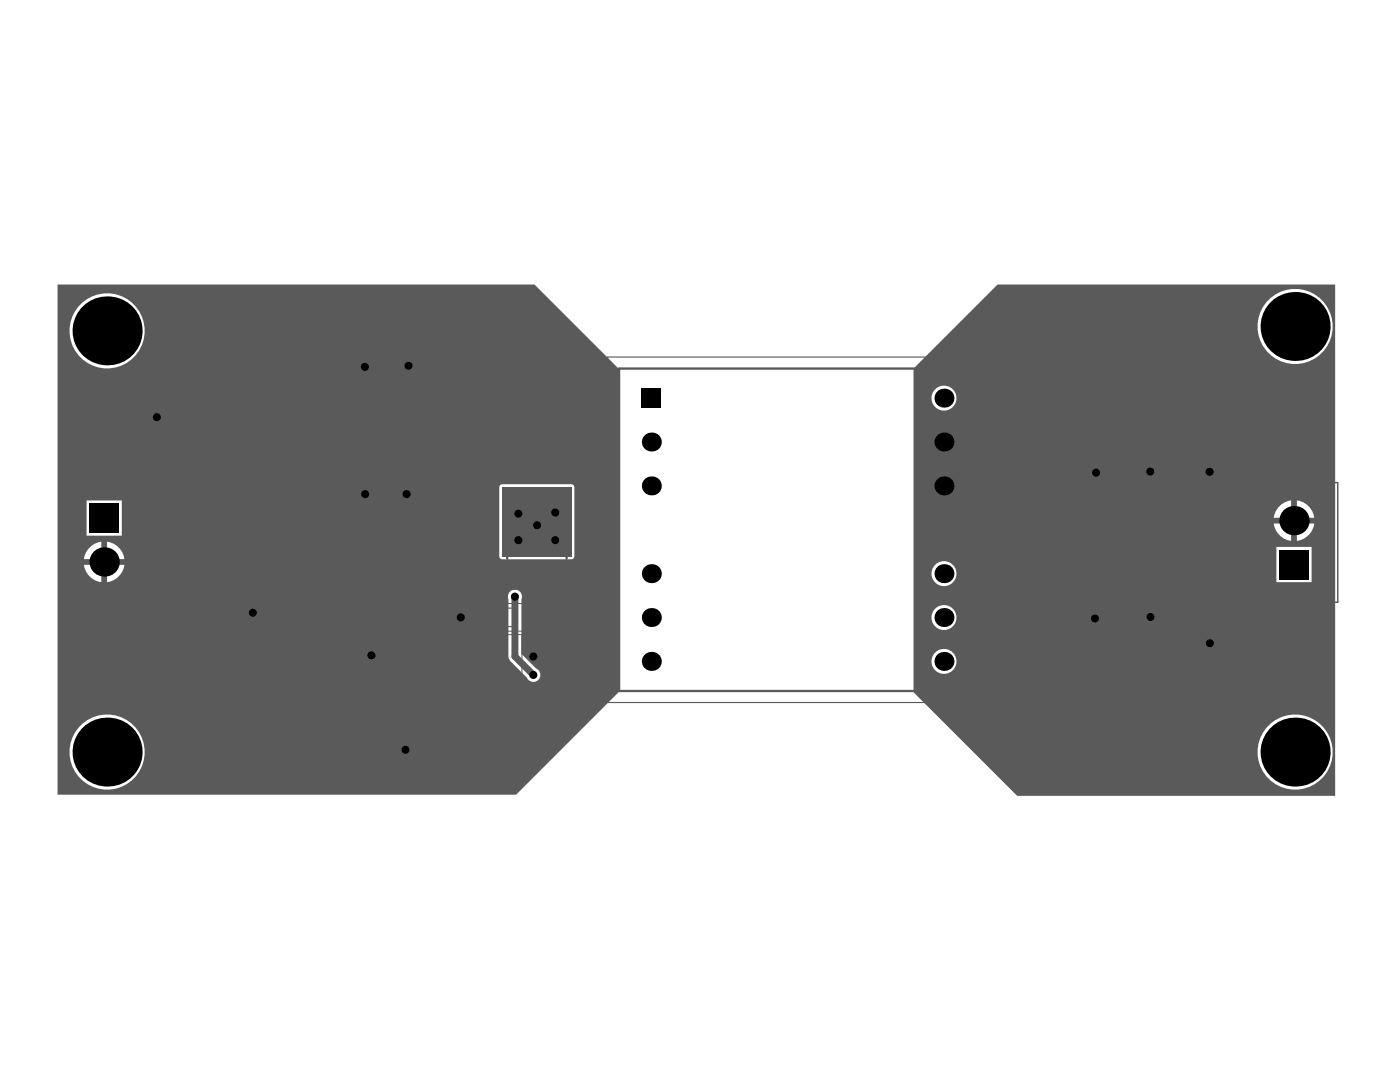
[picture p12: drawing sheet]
<svg xmlns="http://www.w3.org/2000/svg" width="279mm" height="216mm" viewBox="0 0 279 216" stroke-linecap="round" stroke-linejoin="round" font-family="sans-serif">
<path d="M12.1 95.8h17.7v23.9h-17.7zM249.2 96.3h17.8v23.9h-17.8z" fill="none" stroke="#5a5a5a" stroke-width=".29"/>
<g fill="none" stroke="#5a5a5a" stroke-width=".2">
<path d="M33.1 69.1h34.6v28.3h-34.6zM69.2 75.1h6.9v9.7h-6.9zM77.9 75.1h7v9.7h-7zM69.4 87.1h6.9v9.7h-6.9zM77.7 87.1h6.9v9.7h-6.9zM87.6 81.3h6.9v9.7h-6.9zM91.9 97.7h5.5v10.8h-5.5zM97 81.2h5.5v10.8h-5.5zM104.9 86.6h13.2v6.9h-13.2zM215.2 97.2h6.9v9.7h-6.9zM226 97.4h6.9v9.7h-6.9zM237.9 97.4h7v9.7h-7z"/>
<path d="M64.9 111.1h11.8v7.7h-11.8zM203.2 111.4h6.9v13h-6.9zM215.2 111.2h6.9v9.7h-6.9zM226 111.2h6.9v9.7h-6.9zM237.5 109.5h7.8v16.3h-7.8zM52.4 120.5h6.5v3.5h-6.5zM77 127.3h9.7v6.9h-9.7zM82.9 139.5h10.8v5.5h-10.8zM93.7 120.4h10.8v5.5h-10.8zM94.5 126.6h9.7v8.2h-9.7zM98.2 130.7h2.3M99.3 129.6v2.3"/>
<path d="M82.9 146.9h10.8v5.5h-10.8z"/>
<circle cx="65.7" cy="83.2" r=".06"/>
</g>
<g fill="none" stroke="#5a5a5a" stroke-width=".23">
<path d="M37.9 71.4h17l6.6 6.7v10.3l-6.6 6.7h-17zM69.8 76.3h5.7v7.4h-5.7zM78.5 76.3h5.8v7.4h-5.8zM121.3 71.2h75.8v69h-75.8zM123.6 73.5h71.2v64.4h-71.2zM33.2 99.5h29.1v20h-29.1zM70 88.3h5.7v7.3h-5.7zM78.3 88.3h5.7v7.3h-5.7zM88.2 82.5h5.7v7.4h-5.7zM92.8 99.4h3.7v7.4h-3.7zM97.9 83h3.7v7.3h-3.7zM98.9 95.6h16.5v21.9h-16.5z"/>
<path d="M107.1 87.2h8.8v5.8h-8.8zM115.9 91.8l-1.2 1.2M215.8 98.4h5.7v7.3h-5.7zM226.6 98.6h5.7v7.3h-5.7zM238.5 98.6h5.8v7.3h-5.8zM38.4 101.8h14.3v15.4h-14.3zM67.7 113.1h6.2v3.6h-6.2zM69.1 113.1l-1.4 1.5M101.2 100.5h11.9v12.6h-11.9zM203.8 113.5h5.8v8.8h-5.8zM215.8 112.4h5.7v7.3h-5.7zM226.6 112.4h5.7v7.3h-5.7z"/>
<path d="M238.4 111.7h6v12h-6zM53.8 121.3h3.6v1.9h-3.6zM78.2 127.9h7.3v5.7h-7.3zM95.4 121.3h7.4v3.7h-7.4zM97.5 127.4h3.7v6.7h-3.7zM101.2 131.9l-2.2 2.2M203.8 121.1l1.2 1.2M238.4 121.9l1.8 1.8M84.6 140.4h7.4v3.7h-7.4zM84.6 147.8h7.4v3.6h-7.4z"/>
<circle cx="102.8" cy="116.4" r=".11"/>
</g>
<g fill="none" stroke="#5a5a5a" stroke-width=".46">
<path d="M37.9 78.1v-6.7h17l6.6 6.7M70 80h5.3M78.7 80h5.3M122.2 79.4l.1 .2 .1-.2M122.2 79.4l.1-.1 .1 .1M122.2 79.4h.2M123.6 73.5h71.2v64.4h-71.2zM37.9 88.4v6.7h17l6.6-6.7M70.2 91.9h5.3M78.5 91.9h5.3M88.4 86.2h5.3M98.2 86.6h3.2"/>
<path d="M107.1 93h10.6M107.1 87.2h8.8M51.2 101.8h1.5v15.4h-1.5M65.5 113.1h8.4M67.7 116.7h6.2M93.1 103.1h3.2M101.2 109.1v2.3M113.1 109.1v2.3M203.8 113.5v10.6M209.6 113.5v8.8M216 102h5.3M216 116.1h5.3"/>
<path d="M226.8 102.3h5.3M226.8 116.1h5.3M238.4 111.7v12.7M238.8 102.3h5.2M244.4 111.7v12M81.8 128.1v5.3M99.1 121.6v3.2M88.3 140.6v3.3M88.3 148v3.2"/>
<circle cx="57.5" cy="118.1" r=".12"/>
</g>
<g fill="#5a5a5a">
<path d="M100.9 97.2h12.4v12.9h-12.4z"/>
<path d="M11.5 56.8h95.2l17 17v64.1l-20.7 20.7h-91.5zM13.9 66a7.5 7.5 0 0 0 15 0 7.5 7.5 0 0 0-15 0zM17.3 99.9v7h7v-7zM21.4 108.1v3.5h3.4a4 4 0 0 0-3.4-3.5zM17.6 109.5l-.4 .7-.5 1.4h3.5v-3.5a4 4 0 0 0-2.6 1.4zM99.8 96.8l-.2 .4v13.8a.59 .59 0 0 0 .6 .6h13.8a.59 .59 0 0 0 .6-.6v-13.8a.6 .6 0 0 0-.6-.6h-13.8zM16.7 112.7a4 4 0 0 0 3.5 3.5v-3.5zM21.4 112.7v3.5a4 4 0 0 0 3.4-3.5zM101.6 118.3l-.2 .5 .2 12.7 3.6 3.7a1.4 1.4 0 0 0 2.2 .5 1.4 1.4 0 0 0-.4-2.3l-2.9-2.9v-11a1.4 1.4 0 0 0-.7-1.7 1.4 1.4 0 0 0-1.8 .5zM13.9 150.1a7.5 7.5 0 0 0 15 0 7.5 7.5 0 0 0-15 0z"/>
<path d="M182.3 73.5l16.8-16.7h67.4v102h-63.5l-20.7-20.7zM251 65.1a7.5 7.5 0 0 0 15 0 7.5 7.5 0 0 0-15 0zM185.9 79.4a2.5 2.5 0 0 0 5 0 2.5 2.5 0 0 0-5 0zM258.8 99.8v3.5h3.5a4 4 0 0 0-3.5-3.5zM255.1 101.3l-.5 .7-.4 1.3h3.5v-3.5a4 4 0 0 0-2.6 1.5zM254.2 104.5a4 4 0 0 0 3.5 3.4v-3.4zM258.8 104.5v3.4a4 4 0 0 0 3.5-3.4zM254.7 109.1v7.1h7.1v-7.1zM185.9 114.5a2.5 2.5 0 0 0 5 0 2.5 2.5 0 0 0-5 0zM185.9 123.2a2.5 2.5 0 0 0 5 0 2.5 2.5 0 0 0-5 0zM185.9 132a2.5 2.5 0 0 0 5 0 2.5 2.5 0 0 0-5 0zM251 150.1a7.5 7.5 0 0 0 15 0 7.5 7.5 0 0 0-15 0z"/>
</g>
<path d="M102.8 119v12l3.6 3.7" fill="none" stroke="#5a5a5a" stroke-width="1.4"/>
<path d="M100.2 97.2h13.8v13.8h-13.8z" fill-rule="evenodd" fill="#5a5a5a"/>
<g fill="#000">
<circle cx="21.4" cy="66" r="6.9"/>
<circle cx="72.8" cy="73.2" r=".8"/>
<circle cx="81.5" cy="73" r=".8"/>
<circle cx="188.4" cy="79.4" r="1.89"/>
<circle cx="258.5" cy="65.1" r="6.9"/>
<circle cx="31.3" cy="83.2" r=".8"/>
<circle cx="72.9" cy="98.6" r=".8"/>
<circle cx="81.2" cy="98.6" r=".8"/>
<circle cx="130" cy="97" r="1.89"/>
<circle cx="130" cy="88.2" r="1.89"/>
<circle cx="188.4" cy="88.2" r="1.89"/>
<circle cx="188.4" cy="97" r="1.89"/>
<circle cx="218.7" cy="94.3" r=".8"/>
<circle cx="229.6" cy="94.1" r=".8"/>
<circle cx="241.4" cy="94.1" r=".8"/>
<circle cx="20.8" cy="112.1" r="2.93"/>
<circle cx="102.8" cy="119" r=".8"/>
<circle cx="103.5" cy="102.5" r=".8"/>
<circle cx="103.5" cy="107.8" r=".8"/>
<circle cx="107.2" cy="104.8" r=".8"/>
<circle cx="110.8" cy="102.3" r=".8"/>
<circle cx="110.8" cy="107.8" r=".8"/>
<circle cx="130" cy="114.5" r="1.89"/>
<circle cx="188.4" cy="114.5" r="1.89"/>
<circle cx="258.2" cy="103.9" r="2.93"/>
<circle cx="50.5" cy="122.3" r=".8"/>
<circle cx="74.1" cy="130.8" r=".8"/>
<circle cx="92" cy="123.2" r=".8"/>
<circle cx="106.4" cy="131" r=".8"/>
<circle cx="106.4" cy="134.7" r=".8"/>
<circle cx="130" cy="132" r="1.89"/>
<circle cx="130" cy="123.2" r="1.89"/>
<circle cx="188.4" cy="132" r="1.89"/>
<circle cx="188.4" cy="123.2" r="1.89"/>
<circle cx="218.5" cy="123.4" r=".8"/>
<circle cx="229.6" cy="123.1" r=".8"/>
<circle cx="241.5" cy="128.3" r=".8"/>
<circle cx="21.4" cy="150.1" r="6.9"/>
<circle cx="80.9" cy="149.6" r=".8"/>
<circle cx="258.5" cy="150.1" r="6.9"/>
</g>
<g fill="#000">
<path d="M128.1 77.5h3.8v3.8h-3.8z" fill-rule="evenodd"/>
<path d="M17.9 100.4h5.8v5.9h-5.8z" fill-rule="evenodd"/>
<path d="M255.3 109.7h5.9v5.9h-5.9z" fill-rule="evenodd"/>
</g>
</svg>
